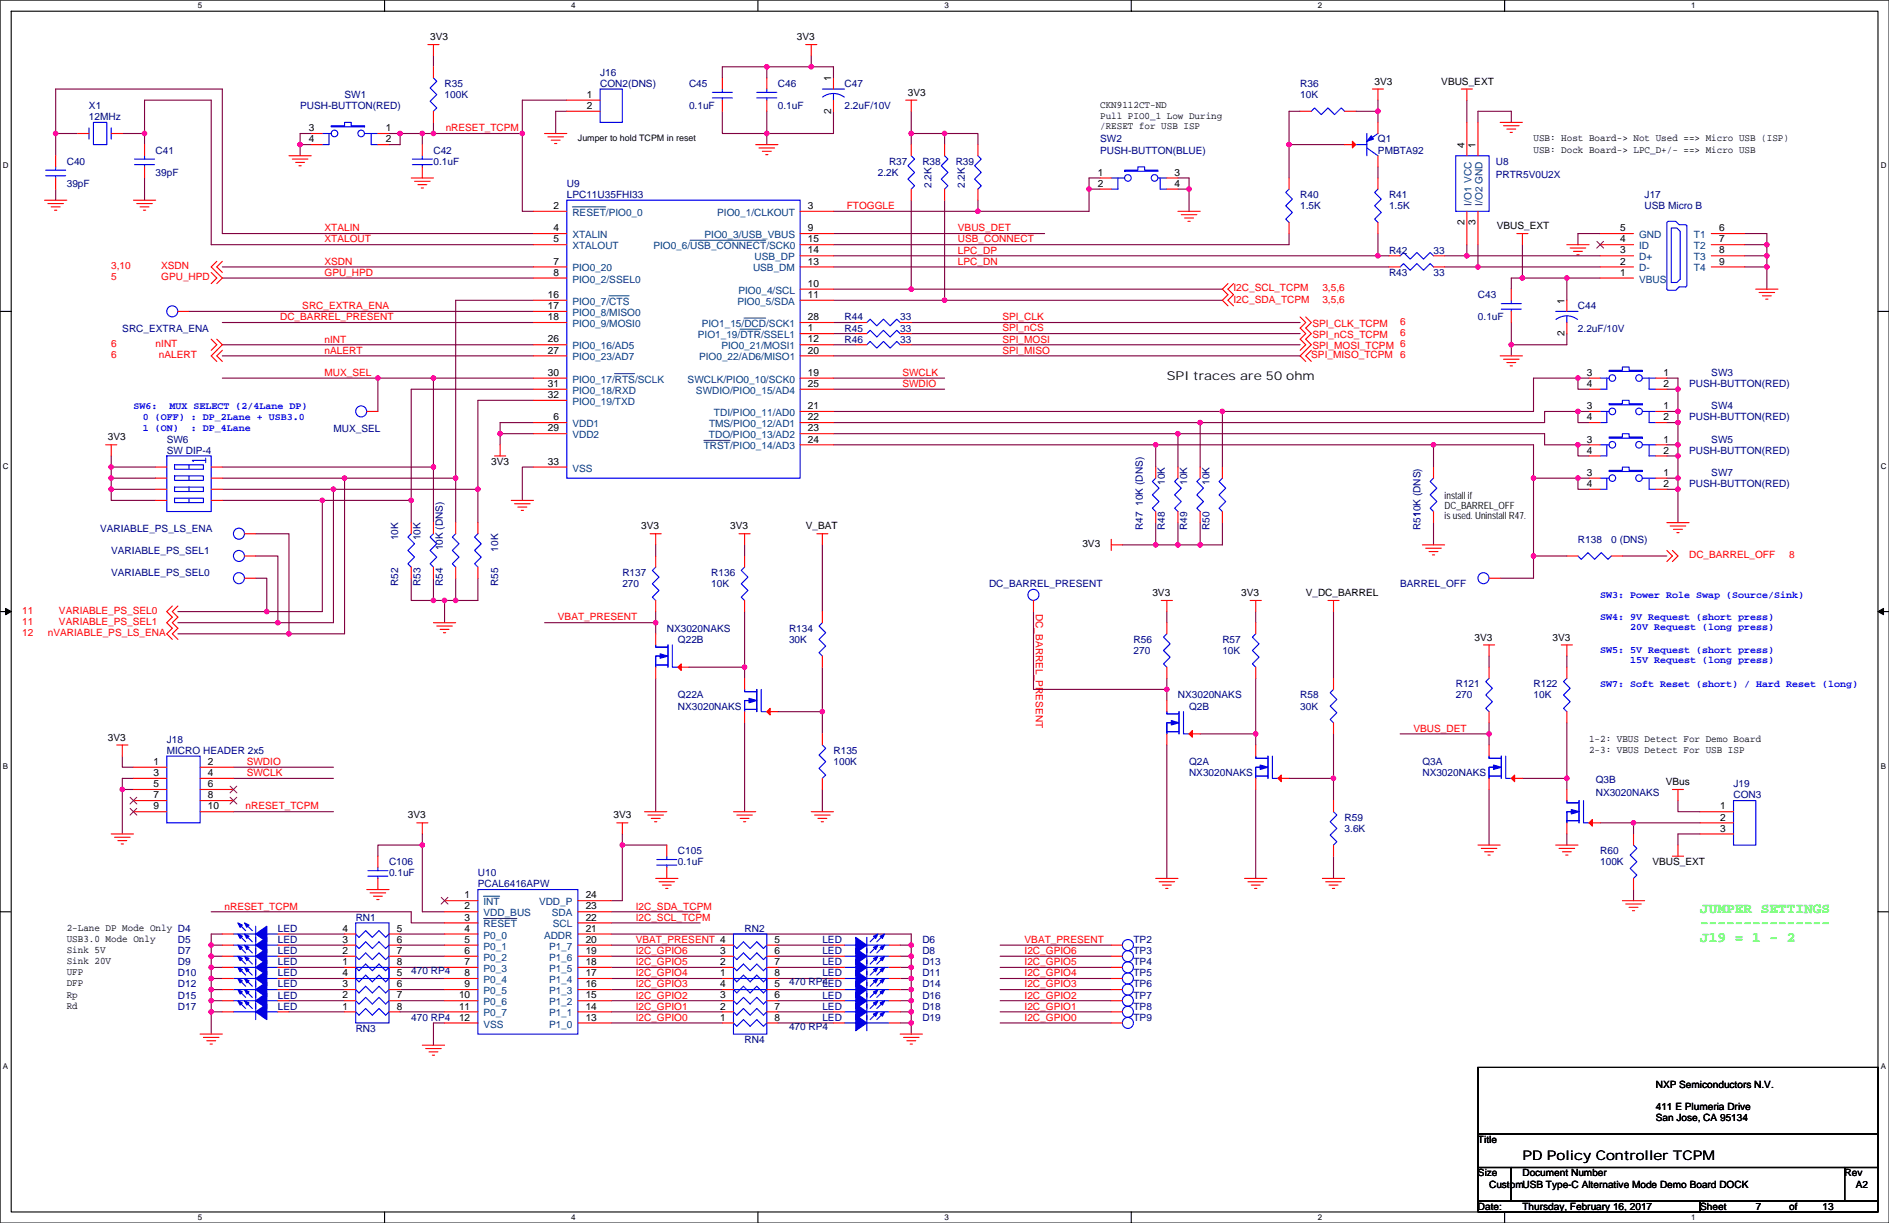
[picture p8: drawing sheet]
<svg xmlns="http://www.w3.org/2000/svg" width="432mm" height="279mm" viewBox="0 0 432 279" stroke-linecap="round" stroke-linejoin="round" font-family="sans-serif">
<defs><g id="words">
<g font-size="3.3" fill="#0f0">
<text x="388.6" y="208.5">JUMPER SETTINGS</text>
<text x="388.6" y="211.8">---------------</text>
<text x="388.6" y="215.1">J19 = 1 - 2</text>
</g>
<text font-size="3" x="348" y="265">PD Policy Controller TCPM</text>
<text font-size="2.8" x="266.7" y="86.9">SPI traces are 50 ohm</text>
<g font-size="2.3">
<text x="98.3" y="9.2">3V3</text>
<text x="182.1" y="9.2">3V3</text>
<text x="134.1" y="22.4">1</text>
<text x="190" y="18.6" transform="rotate(-90 190 18.6)">1</text>
<text x="207.5" y="21.9">3V3</text>
<text x="314.2" y="19.3">3V3</text>
<text x="329.5" y="19.3">VBUS_EXT</text>
<text x="70.6" y="30">3</text>
<text x="88.2" y="30">1</text>
<text x="134.1" y="24.9">2</text>
<text x="190" y="26" transform="rotate(-90 190 26)">2</text>
<text x="251.5" y="27.2">Pull PIO0_1 Low During</text>
<text x="251.5" y="29.5">/RESET for USB ISP</text>
<text x="251.5" y="24.7">CKN9112CT-ND</text>
<text x="70.6" y="32.5">4</text>
<text x="88.2" y="32.5">2</text>
<text x="334.8" y="33.8" transform="rotate(-90 334.8 33.8)">4</text>
<text x="337.3" y="33.8" transform="rotate(-90 337.3 33.8)">1</text>
<text x="350.5" y="32.3">USB: Host Board-&gt; Not Used ==&gt; Micro USB (ISP)</text>
<text x="350.5" y="34.9">USB: Dock Board-&gt; LPC_D+/- ==&gt; Micro USB</text>
<text x="251" y="40.1">1</text>
<text x="268.5" y="40.1">3</text>
<text x="126.5" y="47.8">2</text>
<text x="184.7" y="47.8">3</text>
<text x="251" y="42.7">2</text>
<text x="268.5" y="42.7">4</text>
<text x="126.5" y="52.8">4</text>
<text x="184.7" y="52.8">9</text>
<text x="334.8" y="51.4" transform="rotate(-90 334.8 51.4)">2</text>
<text x="337.3" y="51.4" transform="rotate(-90 337.3 51.4)">3</text>
<text x="342.2" y="52.4">VBUS_EXT</text>
<text x="370.4" y="52.8">5</text>
<text x="393" y="52.8">6</text>
<text x="126.5" y="55.4">5</text>
<text x="184.7" y="57.9">14</text>
<text x="184.7" y="55.4">15</text>
<text x="370.4" y="57.9">3</text>
<text x="370.4" y="55.4">4</text>
<text x="393" y="55.4">7</text>
<text x="393" y="57.9">8</text>
<text x="126.5" y="60.5">7</text>
<text x="126.5" y="63">8</text>
<text x="184.7" y="60.5">13</text>
<text x="184.7" y="65.5">10</text>
<text x="370.4" y="63">1</text>
<text x="370.4" y="60.5">2</text>
<text x="393" y="60.5">9</text>
<text x="125.2" y="70.6">17</text>
<text x="125.2" y="68.1">16</text>
<text x="184.7" y="68.1">11</text>
<text x="357.6" y="69.4" transform="rotate(-90 357.6 69.4)">1</text>
<text x="125.2" y="73.2">18</text>
<text x="184.7" y="75.7">1</text>
<text x="184.7" y="73.2">28</text>
<text x="357.6" y="76.8" transform="rotate(-90 357.6 76.8)">2</text>
<text x="125.2" y="78.2">26</text>
<text x="125.2" y="80.8">27</text>
<text x="184.7" y="78.2">12</text>
<text x="184.7" y="80.8">20</text>
<text x="125.2" y="88.4">31</text>
<text x="125.2" y="85.9">30</text>
<text x="184.7" y="85.9">19</text>
<text x="184.7" y="88.4">25</text>
<text x="362.7" y="88.4">4</text>
<text x="362.7" y="85.9">3</text>
<text x="380.3" y="85.9">1</text>
<text x="380.3" y="88.4">2</text>
<text x="125.2" y="90.9">32</text>
<text x="184.7" y="93.5">21</text>
<text x="362.7" y="93.5">3</text>
<text x="380.3" y="93.5">1</text>
<text x="24.7" y="100.6">3V3</text>
<text x="125.2" y="98.6">29</text>
<text x="126.5" y="96">6</text>
<text x="184.7" y="96">22</text>
<text x="184.7" y="98.6">23</text>
<text x="184.7" y="101.1">24</text>
<text x="362.7" y="96">4</text>
<text x="362.7" y="101.1">3</text>
<text x="380.3" y="96">2</text>
<text x="380.3" y="101.1">1</text>
<text x="112.3" y="106.2">3V3</text>
<text x="125.2" y="106.2">33</text>
<text x="362.7" y="103.6">4</text>
<text x="380.3" y="103.6">2</text>
<text x="330.2" y="113.9">install if</text>
<text x="362.7" y="111.3">4</text>
<text x="362.7" y="108.7">3</text>
<text x="380.3" y="108.7">1</text>
<text x="380.3" y="111.3">2</text>
<text x="330.2" y="116.3">DC_BARREL_OFF</text>
<text x="330.2" y="118.6">is used. Uninstall R47.</text>
<text x="146.6" y="120.9">3V3</text>
<text x="166.9" y="120.9">3V3</text>
<text x="184.2" y="120.9">V_BAT</text>
<text x="247.4" y="125">3V3</text>
<text x="263.4" y="136.2">3V3</text>
<text x="283.7" y="136.2">3V3</text>
<text x="298.5" y="136.2">V_DC_BARREL</text>
<text x="337.1" y="146.3">3V3</text>
<text x="354.9" y="146.3">3V3</text>
<text x="24.7" y="169.2">3V3</text>
<text x="363.2" y="169.5">1-2: VBUS Detect For Demo Board</text>
<text x="363.2" y="172">2-3: VBUS Detect For USB ISP</text>
<text x="35.1" y="174.8">1</text>
<text x="35.1" y="177.3">3</text>
<text x="35.1" y="179.8">5</text>
<text x="47.5" y="174.8">2</text>
<text x="47.5" y="177.3">4</text>
<text x="47.5" y="179.8">6</text>
<text x="380.8" y="179.4">VBus</text>
<text x="35.1" y="182.4">7</text>
<text x="35.1" y="184.9">9</text>
<text x="47.5" y="182.4">8</text>
<text x="47.5" y="184.9">10</text>
<text x="393.2" y="184.9">1</text>
<text x="93.2" y="187">3V3</text>
<text x="140.2" y="187">3V3</text>
<text x="393.2" y="187.5">2</text>
<text x="393.2" y="190">3</text>
<text x="377.7" y="197.7">VBUS_EXT</text>
<text x="106.2" y="205.2">1</text>
<text x="106.2" y="207.8">2</text>
<text x="133.9" y="205.2">24</text>
<text x="133.9" y="207.8">23</text>
<text x="15.3" y="212.7">2-Lane DP Mode Only D4</text>
<text x="15.3" y="215.2">USB3.0 Mode Only</text>
<text x="78.3" y="215.4">3</text>
<text x="78.3" y="212.9">4</text>
<text x="90.7" y="212.9">5</text>
<text x="90.7" y="215.4">6</text>
<text x="106.2" y="210.3">3</text>
<text x="106.2" y="212.9">4</text>
<text x="106.2" y="215.4">5</text>
<text x="133.9" y="215.4">20</text>
<text x="133.9" y="212.9">21</text>
<text x="133.9" y="210.3">22</text>
<text x="177.1" y="215.4">5</text>
<text x="15.3" y="217.7">Sink 5V</text>
<text x="15.3" y="220.3">Sink 20V</text>
<text x="78.3" y="220.5">1</text>
<text x="78.3" y="217.9">2</text>
<text x="90.7" y="217.9">7</text>
<text x="90.7" y="220.5">8</text>
<text x="106.2" y="217.9">6</text>
<text x="106.2" y="220.5">7</text>
<text x="133.9" y="217.9">19</text>
<text x="133.9" y="220.5">18</text>
<text x="164.6" y="220.5">2</text>
<text x="164.6" y="217.9">3</text>
<text x="177.1" y="217.9">6</text>
<text x="177.1" y="220.5">7</text>
<text x="15.3" y="225.4">DFP</text>
<text x="15.3" y="222.8">UFP</text>
<text x="15.3" y="227.9">Rp</text>
<text x="78.3" y="225.6">3</text>
<text x="78.3" y="223">4</text>
<text x="90.7" y="223">5</text>
<text x="90.7" y="225.6">6</text>
<text x="106.2" y="223">8</text>
<text x="106.2" y="225.6">9</text>
<text x="133.9" y="223">17</text>
<text x="133.9" y="225.6">16</text>
<text x="164.6" y="223">1</text>
<text x="164.6" y="225.6">4</text>
<text x="177.1" y="223">8</text>
<text x="177.1" y="225.6">5</text>
<text x="15.3" y="230.4">Rd</text>
<text x="78.3" y="230.6">1</text>
<text x="78.3" y="228.1">2</text>
<text x="90.7" y="228.1">7</text>
<text x="90.7" y="230.6">8</text>
<text x="104.9" y="228.1">10</text>
<text x="104.9" y="230.6">11</text>
<text x="104.9" y="233.2">12</text>
<text x="133.9" y="228.1">15</text>
<text x="133.9" y="230.6">14</text>
<text x="133.9" y="233.2">13</text>
<text x="164.6" y="233.2">1</text>
<text x="164.6" y="230.6">2</text>
<text x="164.6" y="228.1">3</text>
<text x="177.1" y="228.1">6</text>
<text x="177.1" y="230.6">7</text>
<text x="177.1" y="233.2">8</text>
<text x="378.5" y="248.5">NXP Semiconductors N.V.</text>
<text x="378.5" y="253.5">411 E Plumeria Drive</text>
<text x="378.5" y="256.1">San Jose, CA 95134</text>
<text x="337.8" y="261.2">Title</text>
<text x="337.8" y="268.8">Size</text>
<text x="348" y="268.8">Document Number</text>
<text x="421.7" y="268.8">Rev</text>
<text x="340.4" y="271.3">CustomUSB Type-C Alternative Mode Demo Board DOCK</text>
<text x="424.2" y="271.3">A2</text>
<text x="337.8" y="276.4">Date:</text>
<text x="348" y="276.4">Thursday, February 16, 2017</text>
<text x="388.6" y="276.4">Sheet</text>
<text x="401.3" y="276.4">7</text>
<text x="409" y="276.4">of</text>
<text x="416.6" y="276.4">13</text>
</g>
<g font-size="2.3" fill="#000080">
<text x="137.2" y="17.3">J16</text>
<text x="78.8" y="22.4">SW1</text>
<text x="101.6" y="19.9">R35</text>
<text x="101.6" y="22.4">100K</text>
<text x="137.2" y="19.9">CON2(DNS)</text>
<text x="157.5" y="19.9">C45</text>
<text x="177.8" y="19.9">C46</text>
<text x="193.1" y="19.9">C47</text>
<text x="297.2" y="19.9">R36</text>
<text x="297.2" y="22.4">10K</text>
<text x="20.3" y="24.9">X1</text>
<text x="20.3" y="27.5">12MHz</text>
<text x="68.6" y="24.9">PUSH-BUTTON(RED)</text>
<text x="157.5" y="24.9">0.1uF</text>
<text x="177.8" y="24.9">0.1uF</text>
<text x="193.1" y="24.9">2.2uF/10V</text>
<text x="35.6" y="35.1">C41</text>
<text x="99.1" y="35.1">C42</text>
<text x="251.5" y="32.6">SW2</text>
<text x="251.5" y="35.1">PUSH-BUTTON(BLUE)</text>
<text x="315" y="32.6">Q1</text>
<text x="315" y="35.1">PMBTA92</text>
<text x="15.3" y="37.6">C40</text>
<text x="35.6" y="40.2">39pF</text>
<text x="99.1" y="37.6">0.1uF</text>
<text x="200.7" y="40.2">2.2K</text>
<text x="203.2" y="37.6">R37</text>
<text x="210.8" y="37.6">R38</text>
<text x="218.5" y="37.6">R39</text>
<text x="341.9" y="37.6">U8</text>
<text x="341.9" y="40.7">PRTR5V0U2X</text>
<text x="15.3" y="42.7">39pF</text>
<text x="129.6" y="42.7">U9</text>
<text x="129.6" y="45.3">LPC11U35FHI33</text>
<text x="213" y="42.9" transform="rotate(-90 213 42.9)">2.2K</text>
<text x="220.6" y="42.9" transform="rotate(-90 220.6 42.9)">2.2K</text>
<text x="297.2" y="45.3">R40</text>
<text x="297.2" y="47.8">1.5K</text>
<text x="317.5" y="45.3">R41</text>
<text x="317.5" y="47.8">1.5K</text>
<text x="375.9" y="45.3">J17</text>
<text x="375.9" y="47.8">USB Micro B</text>
<text x="317.5" y="58">R42</text>
<text x="327.7" y="58">33</text>
<text x="317.5" y="63">R43</text>
<text x="327.7" y="63">33</text>
<text x="337.8" y="68.1">C43</text>
<text x="360.7" y="70.7">C44</text>
<text x="28" y="75.7">SRC_EXTRA_ENA</text>
<text x="193.1" y="75.7">R45</text>
<text x="193.1" y="73.2">R44</text>
<text x="205.8" y="75.7">33</text>
<text x="205.8" y="73.2">33</text>
<text x="337.8" y="73.2">0.1uF</text>
<text x="360.7" y="75.7">2.2uF/10V</text>
<text x="193.1" y="78.3">R46</text>
<text x="205.8" y="78.3">33</text>
<text x="386.1" y="88.4">PUSH-BUTTON(RED)</text>
<text x="391.2" y="85.9">SW3</text>
<text x="391.2" y="93.5">SW4</text>
<text x="38.1" y="101.1">SW6</text>
<text x="76.2" y="98.6">MUX_SEL</text>
<text x="386.1" y="96.1">PUSH-BUTTON(RED)</text>
<text x="391.2" y="101.1">SW5</text>
<text x="38.1" y="103.7">SW DIP-4</text>
<text x="386.1" y="103.7">PUSH-BUTTON(RED)</text>
<text x="266.3" y="110.8" transform="rotate(-90 266.3 110.8)">10K</text>
<text x="271.4" y="110.8" transform="rotate(-90 271.4 110.8)">10K</text>
<text x="276.5" y="110.8" transform="rotate(-90 276.5 110.8)">10K</text>
<text x="386.1" y="111.3">PUSH-BUTTON(RED)</text>
<text x="391.2" y="108.8">SW7</text>
<text x="22.9" y="121.5">VARIABLE_PS_LS_ENA</text>
<text x="91" y="123.5" transform="rotate(-90 91 123.5)">10K</text>
<text x="96.1" y="123.5" transform="rotate(-90 96.1 123.5)">10K</text>
<text x="101.2" y="125.8" transform="rotate(-90 101.2 125.8)">10K (DNS)</text>
<text x="261.2" y="121.2" transform="rotate(-90 261.2 121.2)">R47 10K (DNS)</text>
<text x="266.3" y="121.2" transform="rotate(-90 266.3 121.2)">R48</text>
<text x="271.4" y="121.2" transform="rotate(-90 271.4 121.2)">R49</text>
<text x="276.5" y="121.2" transform="rotate(-90 276.5 121.2)">R50</text>
<text x="324.7" y="121.2" transform="rotate(-90 324.7 121.2)">R510K (DNS)</text>
<text x="360.7" y="124">R138</text>
<text x="368.3" y="124">0 (DNS)</text>
<text x="25.4" y="126.5">VARIABLE_PS_SEL1</text>
<text x="25.4" y="131.6">VARIABLE_PS_SEL0</text>
<text x="113.9" y="126" transform="rotate(-90 113.9 126)">10K</text>
<text x="142.3" y="131.6">R137</text>
<text x="162.6" y="131.6">R136</text>
<text x="91" y="133.9" transform="rotate(-90 91 133.9)">R52</text>
<text x="96.1" y="133.9" transform="rotate(-90 96.1 133.9)">R53</text>
<text x="101.2" y="133.9" transform="rotate(-90 101.2 133.9)">R54</text>
<text x="113.9" y="133.9" transform="rotate(-90 113.9 133.9)">R55</text>
<text x="142.3" y="134.2">270</text>
<text x="162.6" y="134.2">10K</text>
<text x="226.1" y="134.2">DC_BARREL_PRESENT</text>
<text x="320.1" y="134.2">BARREL_OFF</text>
<text x="152.4" y="144.3">NX3020NAKS</text>
<text x="155" y="146.9">Q22B</text>
<text x="180.4" y="144.3">R134</text>
<text x="180.4" y="146.9">30K</text>
<text x="259.1" y="146.9">R56</text>
<text x="259.1" y="149.4">270</text>
<text x="279.4" y="146.9">R57</text>
<text x="279.4" y="149.4">10K</text>
<text x="155" y="159.6">Q22A</text>
<text x="269.3" y="159.6">NX3020NAKS</text>
<text x="297.2" y="159.6">R58</text>
<text x="332.8" y="157">R121</text>
<text x="332.8" y="159.6">270</text>
<text x="350.5" y="157">R122</text>
<text x="350.5" y="159.6">10K</text>
<text x="155" y="162.1">NX3020NAKS</text>
<text x="271.8" y="162.1">Q2B</text>
<text x="297.2" y="162.1">30K</text>
<text x="38.1" y="169.7">J18</text>
<text x="38.1" y="172.3">MICRO HEADER 2x5</text>
<text x="190.5" y="172.3">R135</text>
<text x="190.5" y="174.8">100K</text>
<text x="271.8" y="174.8">Q2A</text>
<text x="271.8" y="177.3">NX3020NAKS</text>
<text x="325.1" y="174.8">Q3A</text>
<text x="325.1" y="177.3">NX3020NAKS</text>
<text x="364.8" y="178.9">Q3B</text>
<text x="396.3" y="179.9">J19</text>
<text x="364.8" y="181.9">NX3020NAKS</text>
<text x="396.3" y="182.4">CON3</text>
<text x="307.4" y="187.5">R59</text>
<text x="307.4" y="190">3.6K</text>
<text x="88.9" y="197.7">C106</text>
<text x="155" y="195.1">C105</text>
<text x="155" y="197.7">0.1uF</text>
<text x="365.8" y="195.1">R60</text>
<text x="365.8" y="197.7">100K</text>
<text x="88.9" y="200.2">0.1uF</text>
<text x="109.2" y="200.2">U10</text>
<text x="109.2" y="202.7">PCAL6416APW</text>
<text x="40.7" y="215.4">D5</text>
<text x="63.5" y="215.4">LED</text>
<text x="63.5" y="212.9">LED</text>
<text x="81.3" y="210.4">RN1</text>
<text x="170.2" y="212.9">RN2</text>
<text x="188" y="215.4">LED</text>
<text x="210.8" y="215.4">D6</text>
<text x="259.1" y="215.4">TP2</text>
<text x="40.7" y="220.5">D9</text>
<text x="40.7" y="218">D7</text>
<text x="63.5" y="220.5">LED</text>
<text x="63.5" y="218">LED</text>
<text x="188" y="218">LED</text>
<text x="188" y="220.5">LED</text>
<text x="210.8" y="218">D8</text>
<text x="210.8" y="220.5">D13</text>
<text x="259.1" y="220.5">TP4</text>
<text x="259.1" y="218">TP3</text>
<text x="40.7" y="225.6">D12</text>
<text x="40.7" y="223.1">D10</text>
<text x="63.5" y="225.6">LED</text>
<text x="63.5" y="223.1">LED</text>
<text x="94" y="222.5">470 RP4</text>
<text x="180.4" y="225.1">470 RP4</text>
<text x="188" y="223.1">LED</text>
<text x="188" y="225.6">LED</text>
<text x="210.8" y="223.1">D11</text>
<text x="210.8" y="225.6">D14</text>
<text x="259.1" y="223.1">TP5</text>
<text x="259.1" y="225.6">TP6</text>
<text x="40.7" y="230.7">D17</text>
<text x="40.7" y="228.1">D15</text>
<text x="63.5" y="230.7">LED</text>
<text x="63.5" y="228.1">LED</text>
<text x="94" y="233.2">470 RP4</text>
<text x="188" y="233.2">LED</text>
<text x="188" y="228.1">LED</text>
<text x="188" y="230.7">LED</text>
<text x="210.8" y="233.2">D19</text>
<text x="210.8" y="228.1">D16</text>
<text x="210.8" y="230.7">D18</text>
<text x="259.1" y="230.7">TP8</text>
<text x="259.1" y="228.1">TP7</text>
<text x="259.1" y="233.2">TP9</text>
<text x="81.3" y="235.8">RN3</text>
<text x="170.2" y="238.3">RN4</text>
<text x="180.4" y="235.2">470 RP4</text>
</g>
<g font-size="2.3" fill="#f00">
<text x="101.9" y="30">nRESET_TCPM</text>
<text x="193.6" y="47.8">FTOGGLE</text>
<text x="74.2" y="52.9">XTALIN</text>
<text x="219" y="52.9">VBUS_DET</text>
<text x="74.2" y="55.4">XTALOUT</text>
<text x="219" y="55.4">USB_CONNECT</text>
<text x="219" y="57.9">LPC_DP</text>
<text x="25.4" y="61.5">3,10</text>
<text x="25.4" y="64.1">5</text>
<text x="36.9" y="61.5">XSDN</text>
<text x="36.9" y="64.1">GPU_HPD</text>
<text x="74.2" y="63">GPU_HPD</text>
<text x="74.2" y="60.5">XSDN</text>
<text x="219" y="60.5">LPC_DN</text>
<text x="69.1" y="70.6">SRC_EXTRA_ENA</text>
<text x="282" y="66.6">I2C_SCL_TCPM</text>
<text x="282" y="69.1">I2C_SDA_TCPM</text>
<text x="302.3" y="66.6">3,5,6</text>
<text x="302.3" y="69.1">3,5,6</text>
<text x="64" y="73.2">DC_BARREL_PRESENT</text>
<text x="229.1" y="73.2">SPI_CLK</text>
<text x="229.1" y="75.7">SPI_nCS</text>
<text x="300" y="74.7">SPI_CLK_TCPM</text>
<text x="300" y="77.3">SPI_nCS_TCPM</text>
<text x="320.1" y="74.2">6</text>
<text x="320.1" y="76.8">6</text>
<text x="25.4" y="81.8">6</text>
<text x="25.4" y="79.3">6</text>
<text x="35.6" y="79.3">nINT</text>
<text x="36.3" y="81.8">nALERT</text>
<text x="74.2" y="78.3">nINT</text>
<text x="74.2" y="80.8">nALERT</text>
<text x="229.1" y="78.3">SPI_MOSI</text>
<text x="229.1" y="80.8">SPI_MISO</text>
<text x="299.7" y="81.8">SPI_MISO_TCPM</text>
<text x="300" y="79.8">SPI_MOSI_TCPM 6</text>
<text x="320.1" y="81.8">6</text>
<text x="74.2" y="85.9">MUX_SEL</text>
<text x="206.3" y="85.9">SWCLK</text>
<text x="206.3" y="88.4">SWDIO</text>
<text x="386.1" y="127.6">DC_BARREL_OFF</text>
<text x="409" y="127.6">8</text>
<text x="5.1" y="140.3">11</text>
<text x="5.1" y="142.8">11</text>
<text x="13.5" y="140.3">VARIABLE_PS_SEL0</text>
<text x="13.5" y="142.8">VARIABLE_PS_SEL1</text>
<text x="127.5" y="141.8">VBAT_PRESENT</text>
<text x="236.7" y="140.2" transform="rotate(90 236.7 140.2)">DC_BARREL_PRESENT</text>
<text x="5.1" y="145.3">12</text>
<text x="10.9" y="145.3">nVARIABLE_PS_LS_ENA</text>
<text x="323.1" y="167.2">VBUS_DET</text>
<text x="56.4" y="177.3">SWCLK</text>
<text x="56.4" y="174.8">SWDIO</text>
<text x="56.2" y="184.9">nRESET_TCPM</text>
<text x="51.3" y="207.8">nRESET_TCPM</text>
<text x="145.3" y="207.8">I2C_SDA_TCPM</text>
<text x="145.3" y="210.3">I2C_SCL_TCPM</text>
<text x="145.3" y="215.4">VBAT_PRESENT 4</text>
<text x="234.2" y="215.4">VBAT_PRESENT</text>
<text x="145.3" y="218">I2C_GPIO6</text>
<text x="145.3" y="220.5">I2C_GPIO5</text>
<text x="234.2" y="220.5">I2C_GPIO5</text>
<text x="234.2" y="218">I2C_GPIO6</text>
<text x="145.3" y="223">I2C_GPIO4</text>
<text x="145.3" y="225.6">I2C_GPIO3</text>
<text x="234.2" y="223">I2C_GPIO4</text>
<text x="234.2" y="225.6">I2C_GPIO3</text>
<text x="145.3" y="228.1">I2C_GPIO2</text>
<text x="145.3" y="230.7">I2C_GPIO1</text>
<text x="145.3" y="233.2">I2C_GPIO0</text>
<text x="234.2" y="228.1">I2C_GPIO2</text>
<text x="234.2" y="230.7">I2C_GPIO1</text>
<text x="234.2" y="233.2">I2C_GPIO0</text>
</g>
<g font-size="2.3" fill="#004080">
<text x="336.4" y="47" transform="rotate(-90 336.4 47)">I/O1 VCC</text>
<text x="338.9" y="47" transform="rotate(-90 338.9 47)">I/O2 GND</text>
<text x="130.8" y="49.3">RESET/PIO0_0</text>
<text x="164" y="49.3">PIO0_1/CLKOUT</text>
<text x="130.8" y="54.4">XTALIN</text>
<text x="130.8" y="56.9">XTALOUT</text>
<text x="149.4" y="56.9">PIO0_6/USB_CONNECT/SCK0</text>
<text x="161.1" y="54.4">PIO0_3/USB_VBUS</text>
<text x="172.5" y="59.5">USB_DP</text>
<text x="374.7" y="59.5">D+</text>
<text x="374.7" y="56.9">ID</text>
<text x="374.7" y="54.4">GND</text>
<text x="387.2" y="54.4">T1</text>
<text x="387.2" y="56.9">T2</text>
<text x="387.2" y="59.5">T3</text>
<text x="130.8" y="62">PIO0_20</text>
<text x="130.8" y="64.6">PIO0_2/SSEL0</text>
<text x="172.1" y="62">USB_DM</text>
<text x="374.7" y="64.6">VBUS</text>
<text x="374.7" y="62">D-</text>
<text x="387.2" y="62">T4</text>
<text x="130.8" y="69.6">PIO0_7/CTS</text>
<text x="168.6" y="69.6">PIO0_5/SDA</text>
<text x="168.8" y="67.1">PIO0_4/SCL</text>
<text x="130.8" y="72.2">PIO0_8/MISO0</text>
<text x="130.8" y="74.7">PIO0_9/MOSI0</text>
<text x="159.5" y="77.3">PIO1_19/DTR/SSEL1</text>
<text x="160.4" y="74.7">PIO1_15/DCD/SCK1</text>
<text x="130.8" y="79.8">PIO0_16/AD5</text>
<text x="130.8" y="82.3">PIO0_23/AD7</text>
<text x="159.8" y="82.3">PIO0_22/AD6/MISO1</text>
<text x="164.9" y="79.8">PIO0_21/MOSI1</text>
<text x="130.8" y="87.4">PIO0_17/RTS/SCLK</text>
<text x="130.8" y="90">PIO0_18/RXD</text>
<text x="157.2" y="87.4">SWCLK/PIO0_10/SCK0</text>
<text x="159.1" y="90">SWDIO/PIO0_15/AD4</text>
<text x="130.8" y="92.5">PIO0_19/TXD</text>
<text x="163.2" y="95">TDI/PIO0_11/AD0</text>
<text x="130.8" y="97.6">VDD1</text>
<text x="130.8" y="100.1">VDD2</text>
<text x="162.1" y="100.1">TDO/PIO0_13/AD2</text>
<text x="162.1" y="97.6">TMS/PIO0_12/AD1</text>
<text x="130.8" y="107.7">VSS</text>
<text x="160.9" y="102.7">TRST/PIO0_14/AD3</text>
<text x="110.5" y="206.8">INT</text>
<text x="110.5" y="209.3">VDD_BUS</text>
<text x="123.2" y="206.8">VDD_P</text>
<text x="126.1" y="209.3">SDA</text>
<text x="110.5" y="211.9">RESET</text>
<text x="110.5" y="214.4">P0_0</text>
<text x="124.4" y="214.4">ADDR</text>
<text x="126.4" y="211.9">SCL</text>
<text x="110.5" y="217">P0_1</text>
<text x="110.5" y="219.5">P0_2</text>
<text x="125.5" y="217">P1_7</text>
<text x="125.5" y="219.5">P1_6</text>
<text x="110.5" y="222">P0_3</text>
<text x="110.5" y="224.6">P0_4</text>
<text x="110.5" y="227.1">P0_5</text>
<text x="125.5" y="222">P1_5</text>
<text x="125.5" y="224.6">P1_4</text>
<text x="125.5" y="227.1">P1_3</text>
<text x="110.5" y="229.7">P0_6</text>
<text x="110.5" y="232.2">P0_7</text>
<text x="125.5" y="229.7">P1_2</text>
<text x="125.5" y="232.2">P1_1</text>
<text x="110.5" y="234.7">VSS</text>
<text x="125.5" y="234.7">P1_0</text>
</g>
<g font-size="2.3" fill="#00f">
<text x="30.5" y="93.4">SW6:</text>
<text x="32.7" y="95.9">0 (OFF) : DP_2Lane + USB3.0</text>
<text x="38.7" y="93.4">MUX SELECT (2/4Lane DP)</text>
<text x="32.7" y="98.4">1 (ON)</text>
<text x="43.7" y="98.4">: DP_4Lane</text>
<text x="365.8" y="136.5">SW3: Power Role Swap (Source/Sink)</text>
<text x="365.8" y="141.6">SW4: 9V Request (short press)</text>
<text x="372.6" y="143.9">20V Request (long press)</text>
<text x="365.8" y="149.2">SW5: 5V Request (short press)</text>
<text x="372.6" y="151.5">15V Request (long press)</text>
<text x="365.8" y="156.9">SW7: Soft Reset (short) / Hard Reset (long)</text>
</g>
<text font-size="2" x="132.1" y="32.3">Jumper to hold TCPM in reset</text>
<g font-size="1.8">
<text x="45.2" y="1.9">5</text>
<text x="130.6" y="1.9">4</text>
<text x="215.9" y="1.9">3</text>
<text x="301.3" y="1.9">2</text>
<text x="386.6" y="1.9">1</text>
<text x=".7" y="38.5">D</text>
<text x="429.9" y="38.5">D</text>
<text x=".7" y="107.1">C</text>
<text x="429.9" y="107.1">C</text>
<text x=".7" y="175.6">B</text>
<text x="429.9" y="175.6">B</text>
<text x=".7" y="244.2">A</text>
<text x="429.9" y="244.2">A</text>
<text x="45.2" y="278.8">5</text>
<text x="130.6" y="278.8">4</text>
<text x="215.9" y="278.8">3</text>
<text x="301.3" y="278.8">2</text>
<text x="386.6" y="278.8">1</text>
</g>
</g></defs>
<path d="M0 0h431.8v279.4h-431.8zM2.6 2.6h426.7v274.3h-426.7z" fill="none" stroke="#000" stroke-width=".25"/>
<g fill="#fff">
<path d="M45.2 .3h1v2h-1z"/>
<path d="M45.2 277.1h1v2.1h-1z"/>
</g>
<path d="M87.9 0v2.6M87.9 276.9v2.5" fill="none" stroke="#000" stroke-width=".25"/>
<g fill="#fff">
<path d="M130.6 .3h1v2h-1z"/>
<path d="M130.6 277.1h1v2.1h-1z"/>
</g>
<path d="M173.2 0v2.6M173.2 276.9v2.5" fill="none" stroke="#000" stroke-width=".25"/>
<g fill="#fff">
<path d="M215.9 .3h1v2h-1z"/>
<path d="M215.9 277.1h1v2.1h-1z"/>
</g>
<path d="M258.6 0v2.6M258.6 276.9v2.5" fill="none" stroke="#000" stroke-width=".25"/>
<g fill="#fff">
<path d="M301.3 .3h1v2h-1z"/>
<path d="M301.3 277.1h1v2.1h-1z"/>
</g>
<path d="M343.9 0v2.6M343.9 276.9v2.5" fill="none" stroke="#000" stroke-width=".25"/>
<g fill="#fff">
<path d="M386.6 .3h1v2h-1z"/>
<path d="M386.6 277.1h1v2.1h-1z"/>
<path d="M.7 36.9h1.2v2h-1.2z"/>
<path d="M429.9 36.9h1.3v2h-1.3z"/>
<path d="M.7 105.4h1.2v2.1h-1.2z"/>
<path d="M429.9 105.4h1.3v2.1h-1.3z"/>
</g>
<path d="M0 71.1h2.6M429.3 71.1h2.5" fill="none" stroke="#000" stroke-width=".25"/>
<g fill="#fff">
<path d="M.7 174h1.2v2h-1.2z"/>
<path d="M429.9 174h1.2v2h-1.2z"/>
</g>
<path d="M0 139.7h2.6M429.3 139.7h2.5" fill="none" stroke="#000" stroke-width=".25"/>
<path d="M1.3 139l1.3 .7-1.3 .7zM429.3 139.7l1.3-.7v1.4z" fill="#000" stroke="#000" stroke-width=".23"/>
<g fill="#fff">
<path d="M.7 242.6h1.2v2h-1.2z"/>
<path d="M429.9 242.6h1.2v2h-1.2z"/>
</g>
<path d="M0 208.3h2.6M429.3 208.3h2.5M337.8 243.9h91.5v15.2h-91.5zM337.8 259.1h91.5v7.6h-91.5zM337.8 266.7h7.7v7.6h-7.7zM337.8 274.3h50.8v2.6h-50.8zM345.5 266.7h76.2v7.6h-76.2zM388.6 274.3h40.7v2.6h-40.7zM421.7 266.7h7.6v7.6h-7.6z" fill="none" stroke="#000" stroke-width=".25"/>
<g fill="none" stroke="#800040" stroke-width=".25">
<path d="M99.1 12.7v2.6M175.3 15.3h-10.2v2.5M175.3 15.3v2.5M175.3 15.3h10.1M185.4 12.7v2.6M185.4 15.3h5.1v2.5M12.7 30.5v-10.2h38.1v33.1h71.1M12.7 30.5v5.1M12.7 30.5h5.1M28 30.5h5M33 33v-10.1h15.3v33h73.6M68.6 33v2.6"/>
<path d="M68.6 33h2.5M71.1 30.5h-2.5v2.5M88.9 30.5h2.6M91.5 30.5h5M91.5 30.5v2.5h-2.6M96.5 30.5v2.5M96.5 30.5h2.6M99.1 30.5h20.3M99.1 28v2.5M119.4 30.5v17.8h2.5M129.6 22.9h-10.2v7.6M129.6 25.4h-2.6v5.1"/>
<path d="M165.1 25.4v5.1h10.2M175.3 30.5v2.5M175.3 25.4v5.1M190.5 25.4v5.1h-15.2M208.3 30.5h7.6M208.3 30.5v2.5M208.3 25.4v5.1M215.9 30.5v2.5M215.9 30.5h7.6v2.5M294.7 33h12.7M294.7 33v7.7M297.2 25.4h-2.5v7.6"/>
<path d="M309.9 25.4h5.1M315 38.1v2.6M315 25.4v2.6M315 22.9v2.5M335.3 22.9v5.1M337.8 28v-2.6h7.7v2.6M12.7 43.2v2.5M33 40.7v5M190.5 48.3h33M190.5 53.4h48.3M190.5 58.4h124.5M208.3 45.7v20.4"/>
<path d="M215.9 45.7v22.9M223.5 45.7v2.6M248.9 43.2v5.1h-25.4M248.9 43.2h2.6M251.5 40.7h-2.6v2.5M269.3 40.7h2.5v2.5M269.3 43.2h2.5v5.1M294.7 53.4v2.5h-104.2M315 53.4v5M315 58.4h2.5M330.2 58.4h5.1M335.3 55.9v2.5"/>
<path d="M335.3 58.4h30.5M337.8 55.9v5.1M348 55.9v7.6M365.8 53.4h-5.1v2.5M398.8 53.4h5.1v2.5M398.8 55.9h5.1M398.8 58.4h5.1M403.9 55.9v2.5M403.9 58.4v2.6M43.2 71.1h78.7M50.8 78.8h71.1M50.8 73.7h71.1"/>
<path d="M50.8 61h71.1M50.8 63.5h71.1M121.9 68.6h-17.7v40.6M190.5 61h127M190.5 66.1h17.8M190.5 68.6h25.4M190.5 73.7h5.1M190.5 76.2h5.1M190.5 78.8h5.1M208.3 66.1h71.1M208.3 73.7h88.9M208.3 78.8h88.9"/>
<path d="M208.3 76.2h88.9M215.9 68.6h63.5M330.2 61h7.6M337.8 61h28M345.5 73.7v5.1M345.5 78.8v2.5M348 63.5h10.2M348 63.5h-2.5v2.6M358.2 63.5h7.6M358.2 76.2v2.6h-12.7M358.2 63.5v5.1M398.8 61h5.1v5.1"/>
<path d="M50.8 86.4h35.6M50.8 81.3h71.1M99.1 86.4v20.3M99.1 86.4h22.8M99.1 86.4h-12.7v7.6M114.3 99.1v2.5M114.3 99.1h7.6M121.9 96.5h-7.6v2.6M121.9 91.5h-12.7v20.3M121.9 88.9h-27.9v25.4M190.5 96.5h83.8M190.5 81.3h106.7"/>
<path d="M190.5 86.4h25.4M190.5 88.9h25.4M190.5 99.1h78.8M190.5 94h88.9M269.3 99.1v7.6M269.3 99.1h83.8v2.5h7.6M274.3 96.5v10.2M279.4 94v12.7M360.7 94h-7.6v2.5h-78.8M360.7 86.4h-10.2v7.6h-71.1M360.7 94v2.5h2.5M360.7 94h2.5"/>
<path d="M360.7 86.4v2.5h2.5M360.7 86.4h2.5M381 86.4h2.6v2.5M381 88.9h2.6M381 94h2.6M381 96.5h2.6M383.6 94v2.5M383.6 88.9v5.1M383.6 96.5v5.1M25.4 109.2v2.6M25.4 104.2v2.5h10.2M25.4 106.7v2.5h10.2"/>
<path d="M25.4 111.8h10.2M25.4 111.8v2.5h10.2M50.8 114.3h22.9M50.8 111.8h25.4M50.8 109.2h28M50.8 106.7h48.3M73.7 114.3v25.4h-12.7v-7.6h-2.6M73.7 114.3h20.3M76.2 111.8v30.5h-12.7M76.2 111.8h33M78.8 109.2h25.4M78.8 109.2v35.6h-12.7"/>
<path d="M94 114.3v5.1M99.1 106.7v12.7M104.2 109.2v10.2M109.2 111.8v7.6M121.9 106.7h-2.5v7.6M190.5 101.6h73.7v5.1M264.2 101.6h63.5M264.2 119.4v5.1M269.3 119.4v5.1M274.3 119.4v5.1M279.4 119.4v5.1h-5.1M327.7 101.6h22.8v7.6"/>
<path d="M327.7 101.6v5.1M327.7 119.4v5.1M350.5 109.2h10.2M350.5 109.2v17.8M360.7 109.2v2.6h2.5M360.7 109.2h2.5M360.7 101.6v2.6h2.5M360.7 101.6h2.5M381 101.6h2.6M381 104.2h2.6M381 109.2h2.6M381 111.8h2.6"/>
<path d="M383.6 101.6v2.6M383.6 109.2v2.6M383.6 111.8v7.6M383.6 104.2v5M40.7 139.7h20.3M58.4 127h5.1v15.3M58.4 121.9h7.7v22.9M94 132.1v5.1h5.1M99.1 132.1v5.1h2.5M101.6 137.2v5.1M101.6 137.2h2.6M104.2 132.1v5.1"/>
<path d="M109.2 132.1v5.1h-5M149.9 139.7v2.6M149.9 124.5v2.5M170.2 124.5v2.5M170.2 139.7v12.7M188 124.5v15.2M236.2 139.7v17.8h30.5M256.6 124.5h7.6M264.2 124.5h5.1M266.7 139.7v2.6M269.3 124.5h5M287 139.7v2.6"/>
<path d="M304.8 139.7v15.3M350.5 127v5.1h-7.6M350.5 127h7.7M370.9 127h10.1M40.7 144.8h25.4M40.7 142.3h22.8M124.5 142.3h25.4M149.9 155v30.4M149.9 142.3v2.5M157.5 152.4h12.7M170.2 152.4v2.6M188 152.4v10.2"/>
<path d="M266.7 155v2.5M266.7 157.5v2.5M287 155v12.7M340.4 149.9v2.5M358.2 149.9v2.5M28 172.7v2.6h2.5M30.5 177.8h-2.5v2.6M53.4 177.8h22.8M53.4 175.3h22.8M170.2 165.1v20.3M177.8 162.6h10.2M188 162.6v5.1"/>
<path d="M266.7 170.2v30.5M274.3 167.7h12.7M287 167.7v2.5M294.7 177.8h10.1M304.8 167.7v10.1M304.8 177.8v5.1M320.1 167.7h20.3M340.4 167.7v2.5M340.4 165.1v2.6M348 177.8h10.2M358.2 177.8v2.6M358.2 165.1v12.7"/>
<path d="M28 180.4h2.5M28 180.4v10.1M53.4 185.4h22.8M86.4 195.6v-2.5h10.1v15.2h5.1M96.5 190.5v2.6M142.3 190.5v2.6M152.4 193.1h-10.1v12.7h-2.6M188 180.4v5M287 180.4v20.3M304.8 195.6v5.1M340.4 180.4v12.7M358.2 190.5v2.6"/>
<path d="M365.8 188h7.6M373.4 188h15.2M373.4 188v2.5M383.6 182.9v2.5h5M388.6 190.5h-5v2.6M48.3 208.3h45.7v2.5h7.6M48.3 218.5h2.5M48.3 215.9v2.6M48.3 218.5v2.5M50.8 213.4h-2.5v2.5h2.5M66.1 215.9h12.7M66.1 218.5h12.7"/>
<path d="M66.1 213.4h12.7M91.5 213.4h10.1M91.5 215.9h10.1M91.5 218.5h10.1M139.7 215.9h25.4M139.7 218.5h25.4M139.7 210.8h20.3M139.7 208.3h20.3M139.7 213.4h68.6v2.5M177.8 215.9h12.7M177.8 218.5h12.7M205.8 215.9h2.5"/>
<path d="M205.8 218.5h2.5M208.3 218.5v2.5M208.3 215.9v2.6M228.6 218.5h25.4M228.6 215.9h25.4M373.4 203.2v2.6M48.3 221h2.5M48.3 223.5v2.6h2.5M48.3 226.1v2.5h2.5M48.3 231.2h2.5M48.3 228.6v2.6M48.3 231.2v5"/>
<path d="M48.3 221v2.5h2.5M66.1 221h12.7M66.1 226.1h12.7M66.1 228.6h12.7M66.1 231.2h12.7M66.1 223.5h12.7M91.5 221h10.1M91.5 223.5h10.1M91.5 226.1h10.1M91.5 228.6h10.1M91.5 231.2h10.1M99.1 233.7v5.1"/>
<path d="M99.1 233.7h2.5M139.7 221h25.4M139.7 223.5h25.4M139.7 226.1h25.4M139.7 228.6h25.4M139.7 231.2h25.4M139.7 233.7h25.4M177.8 221h12.7M177.8 223.5h12.7M177.8 226.1h12.7M177.8 228.6h12.7M177.8 231.2h12.7"/>
<path d="M177.8 233.7h12.7M205.8 221h2.5M205.8 223.5h2.5M205.8 226.1h2.5M205.8 228.6h2.5M205.8 231.2h2.5M205.8 233.7h2.5M208.3 233.7v2.5M208.3 221v2.5M208.3 223.5v2.6M208.3 228.6v2.6M208.3 231.2v2.5"/>
<path d="M208.3 226.1v2.5M228.6 221h25.4M228.6 223.5h25.4M228.6 226.1h25.4M228.6 228.6h25.4M228.6 231.2h25.4M228.6 233.7h25.4"/>
</g>
<g fill="#f0f" stroke="#f0f" stroke-width=".25">
<circle cx="215.9" cy="30.5" r=".5"/>
<circle cx="223.5" cy="48.3" r=".5"/>
<circle cx="175.3" cy="30.5" r=".5"/>
<circle cx="114.3" cy="99.1" r=".5"/>
<circle cx="335.3" cy="58.4" r=".5"/>
<circle cx="337.8" cy="61" r=".5"/>
<circle cx="315" cy="58.4" r=".5"/>
<circle cx="403.9" cy="55.9" r=".5"/>
<circle cx="403.9" cy="61" r=".5"/>
<circle cx="403.9" cy="58.4" r=".5"/>
<circle cx="294.6" cy="33" r=".5"/>
<circle cx="119.4" cy="30.5" r=".5"/>
<circle cx="99.1" cy="30.5" r=".5"/>
<circle cx="345.4" cy="78.7" r=".5"/>
<circle cx="287" cy="167.6" r=".5"/>
<circle cx="208.3" cy="66" r=".5"/>
<circle cx="215.9" cy="68.6" r=".5"/>
<circle cx="48.3" cy="215.9" r=".5"/>
<circle cx="48.3" cy="218.4" r=".5"/>
<circle cx="48.3" cy="223.5" r=".5"/>
<circle cx="48.3" cy="221" r=".5"/>
<circle cx="48.3" cy="226.1" r=".5"/>
<circle cx="48.3" cy="231.1" r=".5"/>
<circle cx="48.3" cy="228.6" r=".5"/>
<circle cx="27.9" cy="180.3" r=".5"/>
<circle cx="327.7" cy="101.6" r=".5"/>
<circle cx="264.2" cy="101.6" r=".5"/>
<circle cx="274.3" cy="96.5" r=".5"/>
<circle cx="279.4" cy="94" r=".5"/>
<circle cx="269.2" cy="99.1" r=".5"/>
<circle cx="360.7" cy="86.4" r=".5"/>
<circle cx="360.7" cy="94" r=".5"/>
<circle cx="383.5" cy="94" r=".5"/>
<circle cx="383.5" cy="88.9" r=".5"/>
<circle cx="360.7" cy="101.6" r=".5"/>
<circle cx="383.5" cy="111.8" r=".5"/>
<circle cx="360.7" cy="109.2" r=".5"/>
<circle cx="383.5" cy="101.6" r=".5"/>
<circle cx="383.5" cy="96.5" r=".5"/>
<circle cx="350.5" cy="109.2" r=".5"/>
<circle cx="99.1" cy="86.4" r=".5"/>
<circle cx="94" cy="114.3" r=".5"/>
<circle cx="104.1" cy="109.2" r=".5"/>
<circle cx="109.2" cy="111.8" r=".5"/>
<circle cx="25.4" cy="109.2" r=".5"/>
<circle cx="25.4" cy="106.7" r=".5"/>
<circle cx="25.4" cy="111.8" r=".5"/>
<circle cx="91.4" cy="30.5" r=".5"/>
<circle cx="248.9" cy="43.2" r=".5"/>
<circle cx="383.5" cy="109.2" r=".5"/>
<circle cx="383.5" cy="104.1" r=".5"/>
<circle cx="271.8" cy="43.2" r=".5"/>
<circle cx="208.3" cy="233.7" r=".5"/>
<circle cx="208.3" cy="221" r=".5"/>
<circle cx="208.3" cy="223.5" r=".5"/>
<circle cx="208.3" cy="231.1" r=".5"/>
<circle cx="208.3" cy="228.6" r=".5"/>
<circle cx="208.3" cy="226.1" r=".5"/>
<circle cx="208.3" cy="218.4" r=".5"/>
<circle cx="208.3" cy="215.9" r=".5"/>
<circle cx="68.6" cy="33" r=".5"/>
<circle cx="315" cy="25.4" r=".5"/>
<circle cx="12.7" cy="30.5" r=".5"/>
<circle cx="33" cy="30.5" r=".5"/>
<circle cx="96.5" cy="30.5" r=".5"/>
<circle cx="185.4" cy="15.2" r=".5"/>
<circle cx="175.3" cy="15.2" r=".5"/>
<circle cx="208.3" cy="30.5" r=".5"/>
<circle cx="304.8" cy="177.8" r=".5"/>
<circle cx="73.7" cy="114.3" r=".5"/>
<circle cx="99.1" cy="106.7" r=".5"/>
<circle cx="358.1" cy="63.5" r=".5"/>
<circle cx="348" cy="63.5" r=".5"/>
<circle cx="373.4" cy="188" r=".5"/>
<circle cx="61" cy="139.7" r=".5"/>
<circle cx="76.2" cy="111.8" r=".5"/>
<circle cx="78.7" cy="109.2" r=".5"/>
<circle cx="86.4" cy="86.4" r=".5"/>
<circle cx="104.1" cy="137.2" r=".5"/>
<circle cx="99.1" cy="137.2" r=".5"/>
<circle cx="101.6" cy="137.2" r=".5"/>
<circle cx="264.2" cy="124.5" r=".5"/>
<circle cx="274.3" cy="124.5" r=".5"/>
<circle cx="269.2" cy="124.5" r=".5"/>
<circle cx="358.1" cy="177.8" r=".5"/>
<circle cx="340.4" cy="167.6" r=".5"/>
<circle cx="63.5" cy="142.2" r=".5"/>
<circle cx="96.5" cy="193" r=".5"/>
<circle cx="142.2" cy="193" r=".5"/>
<circle cx="66" cy="144.8" r=".5"/>
<circle cx="266.7" cy="157.5" r=".5"/>
<circle cx="188" cy="162.6" r=".5"/>
<circle cx="149.9" cy="142.2" r=".5"/>
<circle cx="170.2" cy="152.4" r=".5"/>
<circle cx="350.5" cy="127" r=".5"/>
</g>
<g fill="none" stroke="#f00" stroke-width=".25">
<path d="M97.8 10.2h2.6M99.1 10.2v2.5M99.1 15.3v2.5M165.1 17.8v2.5M175.3 17.8v2.5M184.2 10.2h2.5M185.4 10.2v2.5M190.5 17.8v2.5M12.7 35.6v2.5M17.8 30.5h2.5M25.4 30.5h2.6M33 38.1v2.6"/>
<path d="M33 33v2.6M66.1 35.6h5M66.8 36.3h3.6M67.6 37.1h2M68.3 37.9h.6M71.1 33h2.6M71.1 30.5h2.6M86.4 30.5h2.5M86.4 33h2.5M96.5 38.1v2.6M96.5 33v2.6M99.1 25.4v2.6"/>
<path d="M124.5 30.5h5.1M125.2 31.3h3.6M126 32h2M126.8 32.8h.5M129.6 22.9h7.6M129.6 25.4h7.6M165.1 22.9v2.5M172.7 33h5.1M173.5 33.8h3.6M174.3 34.6h2M175 35.3h.5M175.3 22.9v2.5"/>
<path d="M190.5 22.9v2.5M207 22.9h2.6M208.3 22.9v2.5M208.3 33v2.6M215.9 33v2.6M223.5 33v2.6M297.2 25.4h2.5M307.4 25.4h2.5M307.4 33h2.5M313.7 20.3h2.6M315 35.6v2.5M315 28v2.5"/>
<path d="M315 20.3v2.6M334 20.3h2.6M335.3 20.3v2.6M335.3 28v7.6M337.8 28v7.6M342.9 28h5.1M343.7 28.7h3.5M344.4 29.5h2.1M345.2 30.2h.5M10.2 45.7h5.1M10.9 46.5h3.6M11.7 47.3h2"/>
<path d="M12.5 48h.5M12.7 40.7v2.5M30.5 45.7h5.1M31.3 46.5h3.5M32 47.3h2.1M32.8 48h.5M49.6 59.7l-1.3 1.3 2.5 2.5-1.2 1.3M50.8 59.7l-1.2 1.3 1.2 1.3M94 40.7h5.1M94.8 41.4h3.5M95.5 42.2h2.1M96.3 42.9h.5"/>
<path d="M121.9 48.3h7.7M121.9 53.4h7.7M121.9 55.9h7.7M182.9 48.3h7.6M182.9 53.4h7.6M182.9 58.4h7.6M182.9 55.9h7.6M208.3 43.2v2.5M215.9 43.2v2.5M223.5 43.2v2.5M251.5 40.7h2.5M251.5 43.2h2.5"/>
<path d="M266.7 43.2h2.6M266.7 40.7h2.6M269.3 48.3h5M270 49h3.6M270.8 49.8h2M271.5 50.6h.6M294.7 40.7v2.5M294.7 50.8v2.6M315 40.7v2.5M315 50.8v2.6M317.5 58.4h2.6M327.7 58.4h2.5"/>
<path d="M335.3 48.3v7.6M337.8 48.3v7.6M346.7 53.4h2.6M348 53.4v2.5M358.2 55.9h5M358.9 56.7h3.6M359.7 57.4h2M360.4 58.2h.6M365.8 58.4h7.6M365.8 55.9h7.6M365.8 53.4h7.6M391.2 53.4h7.6"/>
<path d="M391.2 55.9h7.6M391.2 58.4h7.6M40.7 71.1h2.5M48.3 77.5l1.3 1.3-1.3 1.2M48.3 62.3l1.3 1.2-1.3 1.3M49.6 77.5l1.2 1.3-2.5 2.5 1.3 1.3M121.9 61h7.7M121.9 63.5h7.7M121.9 68.6h7.7M121.9 71.1h7.7M121.9 73.7h7.7M121.9 78.8h7.7"/>
<path d="M182.9 76.2h7.6M182.9 66.1h7.6M182.9 68.6h7.6M182.9 78.8h7.6M182.9 61h7.6M182.9 73.7h7.6M195.6 76.2h2.5M195.6 73.7h2.5M195.6 78.8h2.5M205.8 76.2h2.5M205.8 73.7h2.5M205.8 78.8h2.5"/>
<path d="M280.7 64.8l-1.3 1.3 1.3 1.2-1.3 1.3 1.3 1.3M282 64.8l-1.3 1.3 1.3 1.2-1.3 1.3 1.3 1.3M297.2 72.4l1.3 1.3-1.3 1.3 1.3 1.2-1.3 1.3 1.3 1.3-1.3 1.2M298.5 72.4l1.2 1.3-1.2 1.3 1.2 1.2-1.2 1.3 1.2 1.3-2.5 2.5 1.3 1.3M317.5 61h2.6M327.7 61h2.5M345.5 71.1v2.6M345.5 66.1v2.5M358.2 68.6v2.5M358.2 73.7v2.5M365.8 63.5h7.6M365.8 61h7.6"/>
<path d="M391.2 61h7.6M401.3 66.1h5.1M402.1 66.8h3.6M402.9 67.6h2M403.6 68.3h.5M50.8 80l-1.2 1.3 1.2 1.3M83.8 94h2.6M121.9 96.5h7.7M121.9 81.3h7.7M121.9 99.1h7.7M121.9 86.4h7.7M121.9 88.9h7.7"/>
<path d="M121.9 91.5h7.7M182.9 86.4h7.6M182.9 81.3h7.6M182.9 94h7.6M182.9 96.5h7.6M182.9 99.1h7.6M182.9 88.9h7.6M299.7 80l-1.2 1.3 1.2 1.3M342.9 81.3h5.1M343.7 82.1h3.5M344.4 82.8h2.1M345.2 83.6h.5"/>
<path d="M363.2 88.9h2.6M363.2 86.4h2.6M363.2 96.5h2.6M363.2 94h2.6M378.5 86.4h2.5M378.5 88.9h2.5M378.5 94h2.5M378.5 96.5h2.5M24.2 101.6h2.5M25.4 101.6v2.6M35.6 106.7h2.5M35.6 109.2h2.5"/>
<path d="M35.6 111.8h2.5M35.6 114.3h2.5M48.3 106.7h2.5M48.3 109.2h2.5M48.3 111.8h2.5M48.3 114.3h2.5M94 119.4v2.5M99.1 119.4v2.5M104.2 119.4v2.5M109.2 119.4v2.5M113.1 104.2h2.5M114.3 101.6v2.6"/>
<path d="M116.9 114.3h5M117.6 115.1h3.6M118.4 115.8h2M119.1 116.6h.6M121.9 106.7h7.7M182.9 101.6h7.6M264.2 106.7v2.5M264.2 116.9v2.5M269.3 106.7v2.5M269.3 116.9v2.5M274.3 106.7v2.5M274.3 116.9v2.5"/>
<path d="M279.4 106.7v2.5M279.4 116.9v2.5M327.7 106.7v2.5M327.7 116.9v2.5M363.2 104.2h2.6M363.2 101.6h2.6M363.2 111.8h2.6M363.2 109.2h2.6M378.5 101.6h2.5M378.5 104.2h2.5M378.5 109.2h2.5M378.5 111.8h2.5"/>
<path d="M381 119.4h5.1M39.4 138.5l-1.3 1.2 1.3 1.3-1.3 1.3 1.3 1.2-1.3 1.3 1.3 1.3M40.7 138.5l-1.3 1.2 1.3 1.3-1.3 1.3 1.3 1.2-1.3 1.3 1.3 1.3M55.9 127h2.5M55.9 132.1h2.5M55.9 121.9h2.5M94 129.6v2.5M99.1 129.6v2.5M104.2 129.6v2.5M109.2 129.6v2.5M148.6 121.9h2.6M149.9 121.9v2.6"/>
<path d="M149.9 127v2.6M149.9 137.2v2.5M168.9 121.9h2.6M170.2 121.9v2.6M170.2 127v2.6M170.2 137.2v2.5M186.7 121.9h2.6M188 121.9v2.6M188 139.7v2.6M236.2 137.2v2.5M254 124.5h2.6M254 123.2v2.6"/>
<path d="M265.5 137.2h2.5M266.7 137.2v2.5M285.8 137.2h2.5M287 137.2v2.5M303.6 137.2h2.5M304.8 137.2v2.5M325.1 124.5h5.1M325.9 125.2h3.6M326.7 126h2M327.4 126.8h.5M340.4 132.1h2.5M358.2 127h2.5"/>
<path d="M368.3 127h2.6M381 125.8l1.3 1.2-1.3 1.3M381.8 120.2h3.5M382.3 125.8l1.3 1.2-1.3 1.3M382.5 120.9h2.1M383.3 121.7h.5M99.1 142.3h5.1M99.8 143h3.6M100.6 143.8h2M101.4 144.5h.5M149.9 144.8v2.5M149.9 152.4v2.6"/>
<path d="M155 152.4h2.5M170.2 155v2.5M188 149.9v2.5M266.7 142.3v2.5M266.7 152.4v2.6M287 142.3v2.5M287 152.4v2.6M304.8 155v2.5M339.1 147.3h2.6M340.4 152.4v2.6M340.4 147.3v2.6M356.9 147.3h2.5"/>
<path d="M358.2 152.4v2.6M358.2 147.3v2.6M26.7 170.2h2.5M28 170.2v2.5M30.5 175.3h7.6M30.5 177.8h7.6M45.7 175.3h7.7M45.7 177.8h7.7M170.2 162.6v2.5M175.3 162.6h2.5M188 167.7v2.5M188 177.8v2.6"/>
<path d="M266.7 160v2.6M266.7 167.7v2.5M271.8 167.7h2.5M287 170.2v2.5M287 177.8v2.6M292.1 177.8h2.6M304.8 165.1v2.6M340.4 170.2v2.5M340.4 177.8v2.6M340.4 162.6v2.5M345.5 177.8h2.5M358.2 162.6v2.5"/>
<path d="M25.4 190.5h5.1M26.2 191.3h3.5M26.9 192h2.1M27.7 192.8h.5M30.5 180.4h7.6M30.5 182.9h7.6M30.5 185.4h7.6M45.7 180.4h7.7M45.7 182.9h7.7M45.7 185.4h7.7M86.4 195.6v2.5M95.3 188h2.5"/>
<path d="M96.5 188v2.5M141 188h2.5M142.3 188v2.5M147.3 185.4h5.1M148.1 186.2h3.6M148.9 187h2M149.6 187.7h.5M152.4 198.1v2.6M152.4 193.1v2.5M167.7 185.4h5M168.4 186.2h3.6M169.2 187h2"/>
<path d="M169.9 187.7h.6M185.4 185.4h5.1M186.2 186.2h3.6M187 187h2M187.7 187.7h.5M304.8 182.9v2.5M304.8 193.1v2.5M337.8 193.1h5.1M338.6 193.8h3.6M339.4 194.6h2M340.1 195.3h.5M355.6 193.1h5.1"/>
<path d="M356.4 193.8h3.5M357.1 194.6h2.1M357.9 195.3h.5M358.2 180.4v2.5M358.2 188v2.5M363.2 188h2.6M373.4 190.5v2.6M382.3 180.4h2.5M382.3 195.6h2.5M383.6 180.4v2.5M383.6 193.1v2.5M388.6 185.4h7.7"/>
<path d="M388.6 188h7.7M388.6 190.5h7.7M50.8 215.9h2.6M50.8 218.5h2.6M50.8 213.4h2.6M63.5 215.9h2.6M63.5 218.5h2.6M63.5 213.4h2.6M78.8 218.5h2.5M78.8 215.9h2.5M78.8 213.4h2.5M83.8 203.2h5.1"/>
<path d="M84.6 204h3.6M85.4 204.7h2M86.1 205.5h.5M86.4 200.7v2.5M88.9 213.4h2.6M88.9 215.9h2.6M88.9 218.5h2.6M101.6 205.8h7.6M101.6 208.3h7.6M101.6 210.8h7.6M101.6 213.4h7.6M101.6 215.9h7.6"/>
<path d="M101.6 218.5h7.6M132.1 205.8h7.6M132.1 208.3h7.6M132.1 210.8h7.6M132.1 213.4h7.6M132.1 215.9h7.6M132.1 218.5h7.6M149.9 200.7h5.1M150.6 201.4h3.6M151.4 202.2h2M152.2 203h.5M165.1 218.5h2.6"/>
<path d="M165.1 215.9h2.6M175.3 215.9h2.5M175.3 218.5h2.5M190.5 218.5h2.6M190.5 215.9h2.6M203.2 218.5h2.6M203.2 215.9h2.6M254 218.5h2.6M254 215.9h2.6M264.2 200.7h5.1M264.9 201.4h3.6M265.7 202.2h2"/>
<path d="M266.5 203h.5M284.5 200.7h5.1M285.3 201.4h3.5M286 202.2h2.1M286.8 203h.5M302.3 200.7h5.1M303 201.4h3.6M303.8 202.2h2M304.6 203h.5M370.9 205.8h5M371.6 206.5h3.6M372.4 207.3h2"/>
<path d="M373.1 208h.6M373.4 200.7v2.5M45.7 236.2h5.1M46.5 237h3.6M47.3 237.8h2M48 238.5h.5M50.8 231.2h2.6M50.8 226.1h2.6M50.8 221h2.6M50.8 228.6h2.6M50.8 223.5h2.6M63.5 231.2h2.6"/>
<path d="M63.5 226.1h2.6M63.5 221h2.6M63.5 228.6h2.6M63.5 223.5h2.6M78.8 231.2h2.5M78.8 228.6h2.5M78.8 226.1h2.5M78.8 223.5h2.5M78.8 221h2.5M88.9 223.5h2.6M88.9 226.1h2.6M88.9 228.6h2.6"/>
<path d="M88.9 231.2h2.6M88.9 221h2.6M96.5 238.8h5.1M97.3 239.5h3.6M101.6 221h7.6M101.6 223.5h7.6M101.6 226.1h7.6M101.6 228.6h7.6M101.6 231.2h7.6M101.6 233.7h7.6M132.1 221h7.6M132.1 223.5h7.6"/>
<path d="M132.1 226.1h7.6M132.1 228.6h7.6M132.1 231.2h7.6M132.1 233.7h7.6M165.1 223.5h2.6M165.1 221h2.6M165.1 233.7h2.6M165.1 231.2h2.6M165.1 228.6h2.6M165.1 226.1h2.6M175.3 221h2.5M175.3 223.5h2.5"/>
<path d="M175.3 226.1h2.5M175.3 228.6h2.5M175.3 231.2h2.5M175.3 233.7h2.5M190.5 233.7h2.6M190.5 221h2.6M190.5 223.5h2.6M190.5 226.1h2.6M190.5 228.6h2.6M190.5 231.2h2.6M203.2 233.7h2.6M203.2 221h2.6"/>
<path d="M203.2 223.5h2.6M203.2 226.1h2.6M203.2 228.6h2.6M203.2 231.2h2.6M205.8 236.2h5M206.5 237h3.6M207.3 237.8h2M208 238.5h.6M254 223.5h2.6M254 231.2h2.6M254 221h2.6M254 228.6h2.6"/>
<path d="M254 226.1h2.6M254 233.7h2.6M98.1 240.3h2M98.8 241.1h.5"/>
</g>
<g fill="none" stroke="#00f" stroke-width=".25">
<path d="M99.1 17.8l.7 .8-1.5 1.5 1.5 1.5-1.5 1.5 1.5 1.6-.7 .7M10.4 38.9h4.6M12.7 38.1v.8M20.3 29.2v2.6M21.4 28h3v5h-3zM25.4 29.2v2.6M30.8 36.3h4.5M30.8 37.6h4.5M33 37.6v.5M33 35.6v.7M73.7 30.5h2M75.2 30.5v2.5h-1.5"/>
<path d="M75.7 28.7h3.1v-.7h1.5v.7h3v.3h-7.6zM83.3 30.5h3.1M84.9 30.5v2.5h1.5M94.3 36.3h4.5M94.3 37.6h4.5M96.5 37.6v.5M96.5 35.6v.7M137.2 20.3h5.1v7.7h-5.1zM162.8 21.1h4.6M162.8 22.4h4.6M165.1 22.4v.5M165.1 20.3v.8"/>
<path d="M173 21.1h4.6M173 22.4h4.6M175.3 22.4v.5M175.3 20.3v.8M188 20.3h5.1M188 22.2a4.1 4.1 0 0 1 5 0M190.5 21.4v1.5M208.3 35.6l.8 .7-1.6 1.6 1.6 1.5-1.6 1.5 1.6 1.5-.8 .8M215.9 35.6l.8 .7-1.5 1.6 1.5 1.5-1.5 1.5 1.5 1.5-.8 .8M223.5 35.6l.8 .7-1.5 1.6 1.5 1.5-1.5 1.5 1.5 1.5-.8 .8M257.1 38.9h3v-.8h1.5v.8h3.1v.2h-7.6zM299.7 25.4l.8-.7 1.5 1.5 1.6-1.5 1.5 1.5 1.5-1.5 .8 .7"/>
<path d="M309.9 33h2.5M312.4 30.5v5.1M312.4 33.8l2.6 1.8M315 30.5l-2.6 1.8M332.8 35.6h7.6v12.7h-7.6zM10.4 40.2h4.6M12.7 40.2v.5M129.6 45.7h53.3v63.5h-53.3zM254 40.7h3.1M255.5 40.7v2.5h-1.5M264.7 40.7h2M265.2 40.7v2.5h1.5"/>
<path d="M294.7 43.2l-.8 .8 1.5 1.5-1.5 1.5 1.5 1.5-1.5 1.6 .8 .7M315 43.2l-.8 .8 1.5 1.5-1.5 1.5 1.5 1.5-1.5 1.6 .8 .7M320.1 58.4l.7-.7 1.5 1.5 1.6-1.5 1.5 1.5 1.5-1.5 .8 .7M381 50.8l.3-.2h1.8l.7 .7h1.5l.3 .3v13.7l-.3 .3h-1.5l-.7 .7h-1.8l-.3-.2zM382 52.1h1.3l.8 .8v10.9l-.8 .7h-1.3zM198.1 76.2l.8-.7 1.5 1.5 1.6-1.5 1.5 1.5 1.5-1.5 .8 .7M198.1 73.7l.8-.8 1.5 1.5 1.6-1.5 1.5 1.5 1.5-1.5 .8 .8M198.1 78.8l.8-.8 1.5 1.5 1.6-1.5 1.5 1.5 1.5-1.5 .8 .8M320.1 61l.7-.8 1.5 1.5 1.6-1.5 1.5 1.5 1.5-1.5 .8 .8M343.2 69.4h4.5M343.2 70.6h4.5M345.5 70.6v.5"/>
<path d="M345.5 68.6v.8M355.6 71.1h5.1M355.7 73a4.1 4.1 0 0 1 4.9 0M358.2 72.2v1.5M365.8 86.4h2M365.8 94h2M367.3 86.4v2.5h-1.5M367.3 94v2.5h-1.5M367.8 84.6h3.1v-.8h1.5v.8h3v.3h-7.6zM367.8 92.2h3.1v-.7h1.5v.7h3v.3h-7.6zM367.8 99.8h3.1v-.7h1.5v.7h3v.3h-7.6zM375.4 86.4h3.1"/>
<path d="M375.4 94h3.1M377 86.4v2.5h1.5M377 94v2.5h1.5M38.1 104.2h10.2v12.7h-10.2zM39.9 108.7h6.6v1h-6.6zM39.9 111.3h6.6v1h-6.6zM39.9 113.8h6.6v1h-6.6zM39.9 106.2h6.6v1h-6.6zM43.2 108.7v1M43.2 111.3v1M43.2 113.8v1M43.2 106.2v1"/>
<path d="M47 104.7v1M47 105.2h-3l.2 .2M264.2 109.2l-.8 .8 1.5 1.5-1.5 1.6 1.5 1.5-1.5 1.5 .8 .8M269.3 109.2l-.8 .8 1.5 1.5-1.5 1.6 1.5 1.5-1.5 1.5 .8 .8M274.3 109.2l-.7 .8 1.5 1.5-1.5 1.6 1.5 1.5-1.5 1.5 .7 .8M279.4 109.2l-.7 .8 1.5 1.5-1.5 1.6 1.5 1.5-1.5 1.5 .7 .8M327.7 109.2l-.8 .8 1.5 1.5-1.5 1.6 1.5 1.5-1.5 1.5 .8 .8M365.8 101.6h2M365.8 109.2h2M367.3 101.6v2.6h-1.5M367.3 109.2v2.6h-1.5M367.8 107.5h3.1v-.8h1.5v.8h3v.2h-7.6z"/>
<path d="M375.4 101.6h3.1M375.4 109.2h3.1M377 101.6v2.6h1.5M377 109.2v2.6h1.5M94 121.9l-.8 .8 1.6 1.5-1.6 1.6 1.6 1.5-1.6 1.5 .8 .8M99.1 121.9l-.8 .8 1.5 1.5-1.5 1.6 1.5 1.5-1.5 1.5 .8 .8M104.2 121.9l-.8 .8 1.5 1.5-1.5 1.6 1.5 1.5-1.5 1.5 .8 .8M109.2 121.9l-.7 .8 1.5 1.5-1.5 1.6 1.5 1.5-1.5 1.5 .7 .8M149.9 129.6l-.8 .7 1.5 1.5-1.5 1.6 1.5 1.5-1.5 1.5 .8 .8M170.2 129.6l-.8 .7 1.6 1.5-1.6 1.6 1.6 1.5-1.6 1.5 .8 .8M360.7 127l.8 .8 1.5-1.5 1.5 1.5 1.5-1.5 1.6 1.5 .7-.8M149.9 151.9h2.8"/>
<path d="M150.1 151.9h2.3M150.9 149.9h-1v2.5v-2.5h1.5M152.4 147.8h-2.5v-.5v.5h2.8M152.7 147.3v5.1M153.7 147.3v5.1h1.3M172.7 158h-2.5v-.5v.5h2.8M173 157.5v5.1M174 157.5v5.1h1.3M188 142.3l-.8 .7 1.5 1.5-1.5 1.6 1.5 1.5-1.5 1.5 .8 .8M266.7 144.8l-.7 .8 1.5 1.5-1.5 1.5 1.5 1.5-1.5 1.6 .7 .7M287 144.8l-.7 .8 1.5 1.5-1.5 1.5 1.5 1.5-1.5 1.6 .7 .7M304.8 157.5l-.7 .8 1.5 1.5-1.5 1.5 1.5 1.5-1.5 1.6 .7 .7"/>
<path d="M340.4 155l-.8 .7 1.5 1.5-1.5 1.6 1.5 1.5-1.5 1.5 .8 .8M358.2 155l-.8 .7 1.5 1.5-1.5 1.6 1.5 1.5-1.5 1.5 .8 .8M38.1 172.7h7.6v15.3h-7.6zM170.2 162.1h2.8M170.5 162.1h2.2M171.2 160h-1v2.6v-2.6h1.5M188 170.2l.7 .8-1.5 1.5 1.5 1.5-1.5 1.5 1.5 1.6-.7 .7M266.7 167.2h2.8M267 167.2h2.3M267.7 165.1h-1v2.6v-2.6h1.5M269.3 163.1h-2.6v-.5v.5h2.8M269.5 162.6v5.1"/>
<path d="M270.5 162.6v5.1h1.3M287 177.3h2.8M287.3 177.3h2.3M288.1 175.3h-1.1v2.5v-2.5h1.6M289.6 173.2h-2.6v-.5v.5h2.8M289.8 172.7v5.1M290.9 172.7v5.1h1.2M340.4 177.3h2.8M340.6 177.3h2.3M341.4 175.3h-1v2.5v-2.5h1.5M342.9 173.2h-2.5v-.5v.5h2.8M343.2 172.7v5.1"/>
<path d="M344.2 172.7v5.1h1.3M84.1 198.9h4.6M86.4 198.1v.8M150.1 196.4h4.6M150.1 197.6h4.6M152.4 197.6v.5M152.4 195.6v.8M304.8 185.4l.8 .8-1.5 1.5 1.5 1.6-1.5 1.5 1.5 1.5-.8 .8M358.2 187.5h2.8M358.4 187.5h2.3M359.2 185.4h-1v2.6v-2.6h1.5M360.7 183.4h-2.5v-.5v.5h2.8"/>
<path d="M361 182.9v5.1M362 182.9v5.1h1.2M373.4 193.1l.8 .7-1.6 1.5 1.6 1.6-1.6 1.5 1.6 1.5-.8 .8M396.3 182.9h5v10.2h-5zM53.4 215.9h5M53.4 218.5h5M53.4 213.4h5M54.6 213.6l1.6 1.6M54.6 218.7l1.6 1.5M54.6 216.2l1.6 1.5M54.6 211.1l1.6 1.5M56.2 213.6l1.5 1.6"/>
<path d="M56.2 218.7l1.5 1.5M56.2 216.2l1.5 1.5M56.2 211.1l1.5 1.5M58.4 214.1v3.6M58.4 219.2v3.6M58.4 216.7v3.5M58.4 211.6v3.6M61 215.9h2.5M61 218.5h2.5M61 213.4h2.5M81.3 210.8h7.6v12.7h-7.6zM84.1 200.2h4.6"/>
<path d="M86.4 200.2v.5M88.9 213.4l-.7 .7-1.6-1.5-1.5 1.5-1.5-1.5-1.5 1.5-.8-.7M88.9 215.9l-.7 .8-1.6-1.5-1.5 1.5-1.5-1.5-1.5 1.5-.8-.8M88.9 218.5l-.7 .7-1.6-1.5-1.5 1.5-1.5-1.5-1.5 1.5-.8-.7M109.2 203.2h22.9v33h-22.9zM167.7 213.4h7.6v12.7h-7.6zM175.3 215.9l-.8 .8-1.5-1.5-1.5 1.5-1.6-1.5-1.5 1.5-.7-.8M175.3 218.5l-.8 .7-1.5-1.5-1.5 1.5-1.6-1.5-1.5 1.5-.7-.7M193.1 218.5h2.5M193.1 215.9h2.5M198.1 216.7v3.5M198.1 218.5h5.1"/>
<path d="M198.1 214.1v3.6M198.1 215.9h5.1M198.1 219.2v3.6M200.4 216.2l-1.5 1.5M200.4 213.6l-1.5 1.6M200.4 218.7l-1.5 1.5M202 216.2l-1.6 1.5M202 213.6l-1.6 1.6M202 218.7l-1.6 1.5M53.4 231.2h5M53.4 226.1h5M53.4 221h5"/>
<path d="M53.4 228.6h5M53.4 223.5h5M54.6 228.9l1.6 1.5M54.6 223.8l1.6 1.5M54.6 226.3l1.6 1.6M54.6 221.3l1.6 1.5M56.2 228.9l1.5 1.5M56.2 223.8l1.5 1.5M56.2 226.3l1.5 1.6M56.2 221.3l1.5 1.5M58.4 229.4v3.5M58.4 224.3v3.6"/>
<path d="M58.4 226.8v3.6M58.4 221.8v3.5M61 231.2h2.5M61 226.1h2.5M61 221h2.5M61 228.6h2.5M61 223.5h2.5M81.3 221h7.6v12.7h-7.6zM88.9 223.5l-.7 .8-1.6-1.5-1.5 1.5-1.5-1.5-1.5 1.5-.8-.8M88.9 226.1l-.7 .7-1.6-1.5-1.5 1.5-1.5-1.5-1.5 1.5-.8-.7M88.9 228.6l-.7 .8-1.6-1.5-1.5 1.5-1.5-1.5-1.5 1.5-.8-.8M88.9 231.2l-.7 .7-1.6-1.5-1.5 1.5-1.5-1.5-1.5 1.5-.8-.7"/>
<path d="M88.9 221l-.7 .8-1.6-1.6-1.5 1.6-1.5-1.6-1.5 1.6-.8-.8M167.7 223.5h7.6v12.7h-7.6zM175.3 226.1l-.8 .7-1.5-1.5-1.5 1.5-1.6-1.5-1.5 1.5-.7-.7M175.3 228.6l-.8 .8-1.5-1.5-1.5 1.5-1.6-1.5-1.5 1.5-.7-.8M175.3 221l-.8 .8-1.5-1.6-1.5 1.6-1.6-1.6-1.5 1.6-.7-.8M175.3 231.2l-.8 .7-1.5-1.5-1.5 1.5-1.6-1.5-1.5 1.5-.7-.7M175.3 223.5l-.8 .8-1.5-1.5-1.5 1.5-1.6-1.5-1.5 1.5-.7-.8M175.3 233.7l-.8 .8-1.5-1.6-1.5 1.6-1.6-1.6-1.5 1.6-.7-.8M193.1 233.7h2.5M193.1 221h2.5M193.1 223.5h2.5M193.1 226.1h2.5"/>
<path d="M193.1 228.6h2.5M193.1 231.2h2.5M198.1 231.9v3.6M198.1 233.7h5.1M198.1 221h5.1M198.1 221.8v3.5M198.1 223.5h5.1M198.1 224.3v3.6M198.1 226.1h5.1M198.1 226.8v3.6M198.1 228.6h5.1M198.1 229.4v3.5"/>
<path d="M198.1 231.2h5.1M200.4 231.4l-1.5 1.5M200.4 221.3l-1.5 1.5M200.4 223.8l-1.5 1.5M200.4 226.3l-1.5 1.6M200.4 228.9l-1.5 1.5M202 231.4l-1.6 1.5M202 221.3l-1.6 1.5M202 223.8l-1.6 1.5M202 226.3l-1.6 1.6M202 228.9l-1.6 1.5"/>
<circle cx="76.5" cy="30.5" r=".76"/>
<circle cx="82.6" cy="30.5" r=".76"/>
<circle cx="257.8" cy="40.6" r=".76"/>
<circle cx="263.9" cy="40.6" r=".76"/>
<circle cx="39.4" cy="71.1" r="1.26"/>
<circle cx="82.6" cy="94" r="1.26"/>
<circle cx="368.6" cy="94" r=".76"/>
<circle cx="368.6" cy="86.4" r=".76"/>
<circle cx="374.7" cy="94" r=".76"/>
<circle cx="374.7" cy="86.4" r=".76"/>
<circle cx="368.6" cy="101.6" r=".76"/>
<circle cx="368.6" cy="109.2" r=".76"/>
<circle cx="374.7" cy="101.6" r=".76"/>
<circle cx="374.7" cy="109.2" r=".76"/>
<circle cx="54.6" cy="121.9" r="1.26"/>
<circle cx="54.6" cy="127" r="1.26"/>
<circle cx="54.6" cy="132.1" r="1.26"/>
<circle cx="236.2" cy="135.9" r="1.26"/>
<circle cx="339.1" cy="132.1" r="1.26"/>
<circle cx="257.8" cy="218.4" r="1.26"/>
<circle cx="257.8" cy="215.9" r="1.26"/>
<circle cx="257.8" cy="233.7" r="1.26"/>
<circle cx="257.8" cy="223.5" r="1.26"/>
<circle cx="257.8" cy="231.1" r="1.26"/>
<circle cx="257.8" cy="221" r="1.26"/>
<circle cx="257.8" cy="228.6" r="1.26"/>
<circle cx="257.8" cy="226.1" r="1.26"/>
</g>
<g fill="#00f" stroke="#00f" stroke-width=".25">
<path d="M267.7 164.6l1.8 .5-1.8 .5z" fill-rule="evenodd"/>
<path d="M195.6 231.9l2.5 1.8-2.5 1.8z" fill-rule="evenodd"/>
<path d="M201.2 231.7l1-.5-.5 1z" fill-rule="evenodd"/>
<path d="M199.7 231.7l1-.5-.5 1z" fill-rule="evenodd"/>
<path d="M58.4 215.9l2.6-1.8v3.6z" fill-rule="evenodd"/>
<path d="M54.4 213.4l1 .5-.5 .5z" fill-rule="evenodd"/>
<path d="M55.9 213.4l1 .5-.5 .5z" fill-rule="evenodd"/>
<path d="M341.4 174.8l1.8 .5-1.8 .5z" fill-rule="evenodd"/>
<path d="M171.2 159.5l1.8 .5-1.8 .5z" fill-rule="evenodd"/>
<path d="M195.6 216.7l2.5 1.8-2.5 1.7z" fill-rule="evenodd"/>
<path d="M201.2 216.4l1-.5-.5 1z" fill-rule="evenodd"/>
<path d="M199.7 216.4l1-.5-.5 1z" fill-rule="evenodd"/>
<path d="M195.6 214.1l2.5 1.8-2.5 1.8z" fill-rule="evenodd"/>
<path d="M201.2 213.9l1-.5-.5 1z" fill-rule="evenodd"/>
<path d="M199.7 213.9l1-.5-.5 1z" fill-rule="evenodd"/>
<path d="M195.6 219.2l2.5 1.8-2.5 1.8z" fill-rule="evenodd"/>
<path d="M201.2 219l1-.5-.5 1z" fill-rule="evenodd"/>
<path d="M199.7 219l1-.5-.5 1z" fill-rule="evenodd"/>
<path d="M58.4 231.2l2.6-1.8v3.5z" fill-rule="evenodd"/>
<path d="M54.4 228.6l1 .5-.5 .5z" fill-rule="evenodd"/>
<path d="M55.9 228.6l1 .5-.5 .5z" fill-rule="evenodd"/>
<path d="M58.4 226.1l2.6-1.8v3.6z" fill-rule="evenodd"/>
<path d="M54.4 223.5l1 .5-.5 .6z" fill-rule="evenodd"/>
<path d="M55.9 223.5l1 .5-.5 .6z" fill-rule="evenodd"/>
<path d="M58.4 221l2.6-1.8v3.6z" fill-rule="evenodd"/>
<path d="M54.4 218.5l1 .5-.5 .5z" fill-rule="evenodd"/>
<path d="M55.9 218.5l1 .5-.5 .5z" fill-rule="evenodd"/>
<path d="M58.4 228.6l2.6-1.8v3.6z" fill-rule="evenodd"/>
<path d="M54.4 226.1l1 .5-.5 .5z" fill-rule="evenodd"/>
<path d="M55.9 226.1l1 .5-.5 .5z" fill-rule="evenodd"/>
<path d="M58.4 223.5l2.6-1.7v3.5z" fill-rule="evenodd"/>
<path d="M54.4 221l1 .5-.5 .5z" fill-rule="evenodd"/>
<path d="M55.9 221l1 .5-.5 .5z" fill-rule="evenodd"/>
<path d="M58.4 218.5l2.6-1.8v3.5z" fill-rule="evenodd"/>
<path d="M54.4 215.9l1 .5-.5 .5z" fill-rule="evenodd"/>
<path d="M55.9 215.9l1 .5-.5 .5z" fill-rule="evenodd"/>
<path d="M195.6 221.8l2.5 1.7-2.5 1.8z" fill-rule="evenodd"/>
<path d="M201.2 221.5l1-.5-.5 1z" fill-rule="evenodd"/>
<path d="M199.7 221.5l1-.5-.5 1z" fill-rule="evenodd"/>
<path d="M359.2 184.9l1.8 .5-1.8 .5z" fill-rule="evenodd"/>
<path d="M195.6 224.3l2.5 1.8-2.5 1.8z" fill-rule="evenodd"/>
<path d="M201.2 224l1-.5-.5 1.1z" fill-rule="evenodd"/>
<path d="M199.7 224l1-.5-.5 1.1z" fill-rule="evenodd"/>
<path d="M150.9 149.4l1.8 .5-1.8 .5z" fill-rule="evenodd"/>
<path d="M195.6 226.8l2.5 1.8-2.5 1.8z" fill-rule="evenodd"/>
<path d="M201.2 226.6l1-.5-.5 1z" fill-rule="evenodd"/>
<path d="M199.7 226.6l1-.5-.5 1z" fill-rule="evenodd"/>
<path d="M288.1 174.8l1.7 .5-1.7 .5z" fill-rule="evenodd"/>
<path d="M313.5 31l.5 .8-1.6 .5z" fill-rule="evenodd"/>
<path d="M58.4 213.4l2.6-1.8v3.6z" fill-rule="evenodd"/>
<path d="M54.4 210.8l1 .5-.5 .6z" fill-rule="evenodd"/>
<path d="M55.9 210.8l1 .5-.5 .6z" fill-rule="evenodd"/>
<path d="M195.6 229.4l2.5 1.8-2.5 1.7z" fill-rule="evenodd"/>
<path d="M201.2 229.1l1-.5-.5 1z" fill-rule="evenodd"/>
<path d="M199.7 229.1l1-.5-.5 1z" fill-rule="evenodd"/>
</g>
<g fill="#f00" stroke="#f00" stroke-width=".25">
<path d="M271.8 167.7l.8-.8v1.5z"/>
<path d="M345.5 177.8l.7-.7v1.5z"/>
<path d="M175.3 162.6l.7-.8v1.5z"/>
<path d="M363.2 188l.8-.8v1.5z"/>
<path d="M155 152.4l.7-.7v1.5z"/>
<path d="M292.1 177.8l.8-.7v1.5z"/>
<path d="M309.1 32.3l.8 .7-.8 .8z"/>
</g>
<path d="M365 55.1l1.6 1.6M366.5 55.1l-1.5 1.6M52.6 179.6l1.5 1.5M54.1 179.6l-1.5 1.5M29.7 182.1l1.6 1.6M29.7 184.7l1.6 1.5M31.3 182.1l-1.6 1.6M31.3 184.7l-1.6 1.5M52.6 182.1l1.5 1.6M54.1 182.1l-1.5 1.6M100.9 205l1.5 1.5M102.4 205l-1.6 1.5" fill="none" stroke="#804000" stroke-width=".23"/>
<path d="M130.8 47.3h7.7M157.7 54.9h17.3M139.2 67.6h4.6M169.2 75.2h4.7M170.1 72.7h4.9M140.5 85.4h4.6M160.9 100.6h6M110.5 204.7h3.7M110.5 209.8h7.7" fill="none" stroke="#004080" stroke-width=".23"/>
<use href="#words"/>
</svg>
